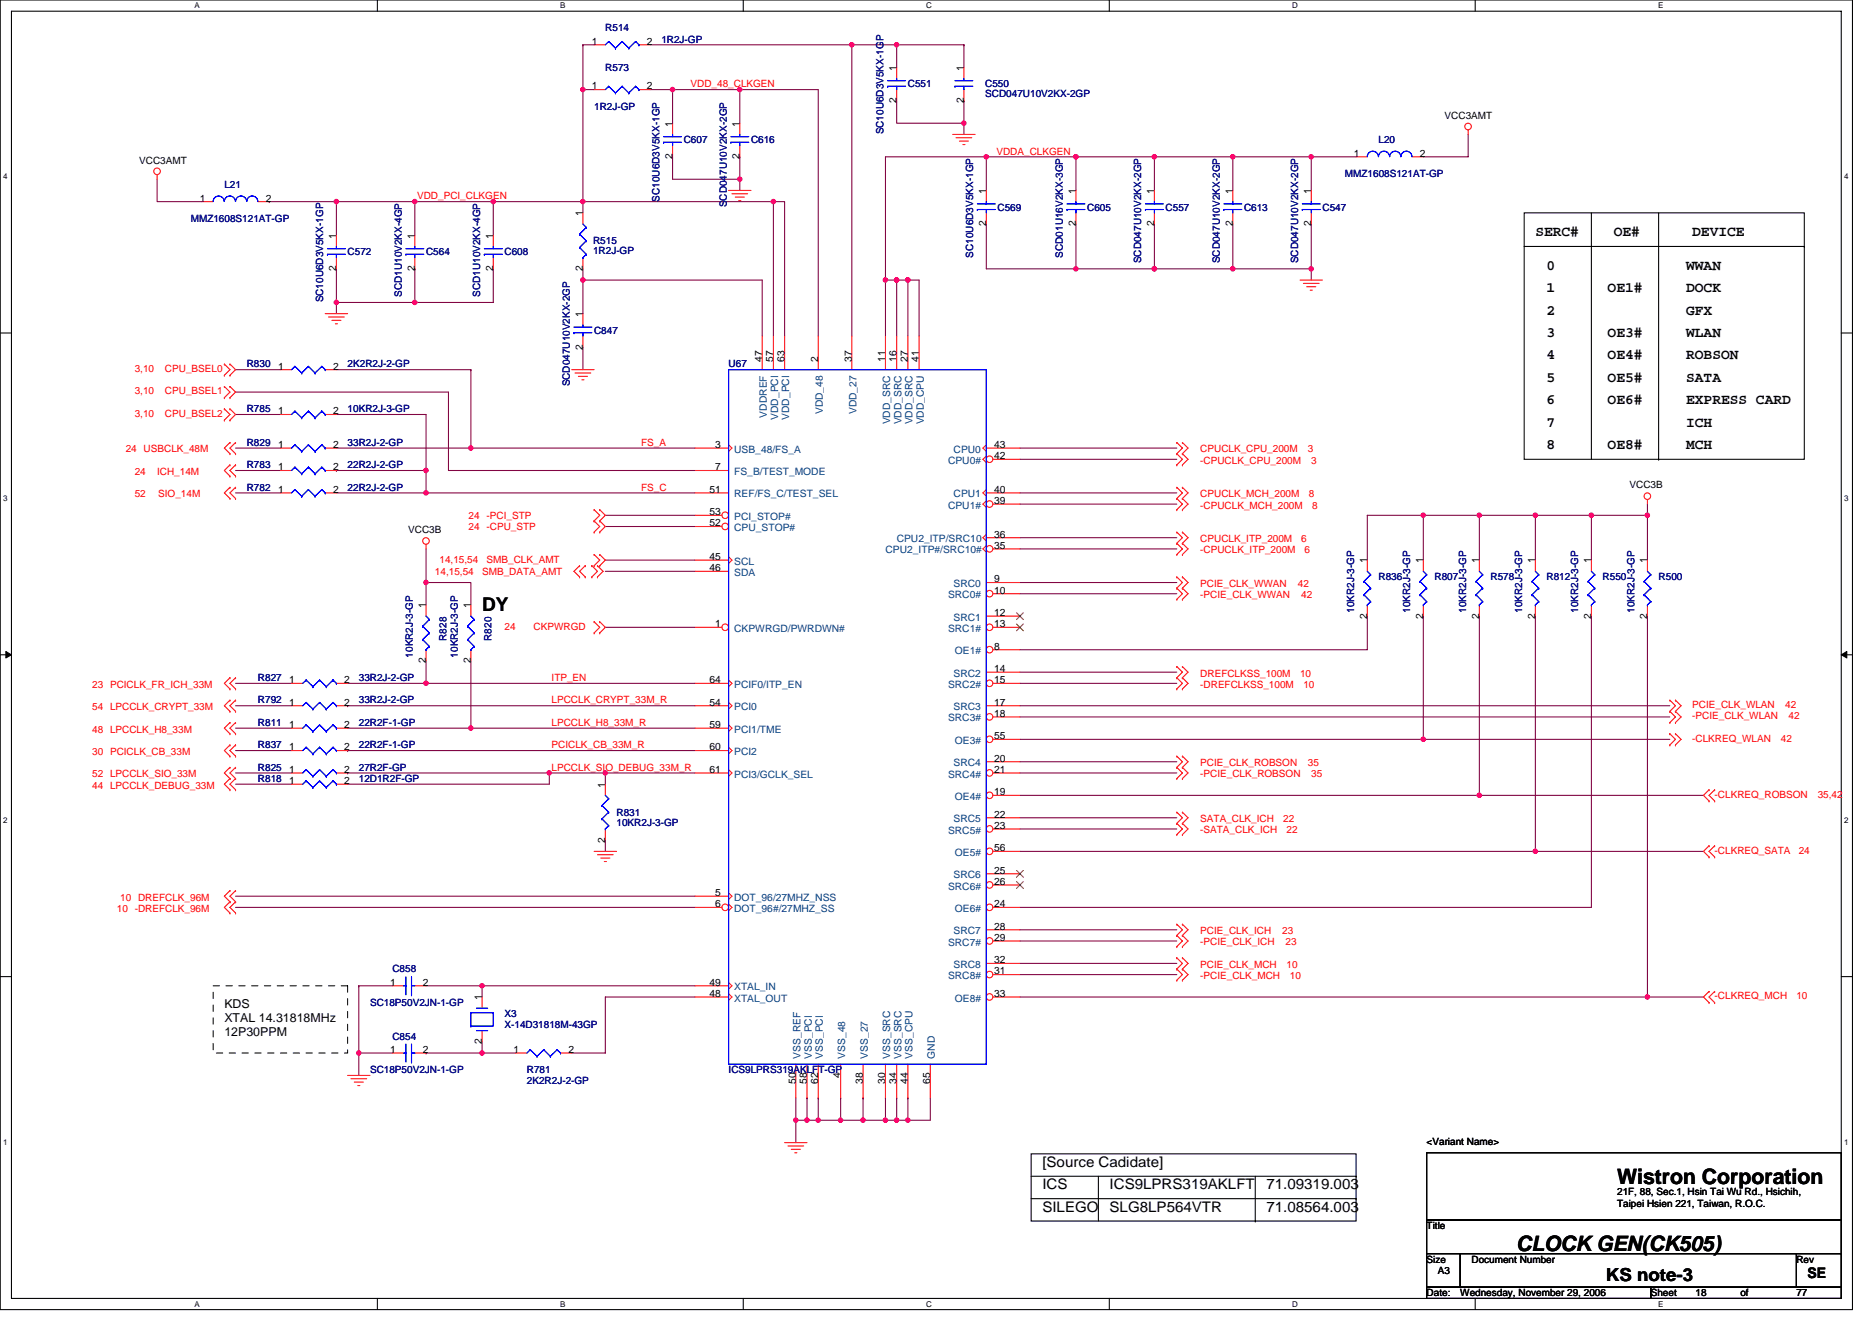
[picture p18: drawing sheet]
<svg xmlns="http://www.w3.org/2000/svg" width="297mm" height="210mm" viewBox="0 0 297 210" stroke-linecap="round" stroke-linejoin="round" font-family="sans-serif">
<defs><g id="words">
<g font-size="3.4">
<text x="256.6" y="187.9">Wistron Corporation</text>
<text x="240.6" y="198.5">CLOCK GEN(CK505)</text>
</g>
<text font-size="3" x="76.5" y="97">DY</text>
<text font-size="2.8" x="254.8" y="203.4">KS note-3</text>
<g font-size="2.3">
<text x="243.6" y="37.5">SERC#</text>
<text x="256.1" y="37.5">OE#</text>
<text x="268.5" y="37.5">DEVICE</text>
<text x="245.4" y="42.8">0</text>
<text x="245.4" y="46.4">1</text>
<text x="255.1" y="46.4">OE1#</text>
<text x="267.6" y="42.8">WWAN</text>
<text x="267.6" y="46.4">DOCK</text>
<text x="245.4" y="49.9">2</text>
<text x="245.4" y="53.5">3</text>
<text x="255.1" y="53.5">OE3#</text>
<text x="267.6" y="49.9">GFX</text>
<text x="267.6" y="53.5">WLAN</text>
<text x="245.4" y="57">4</text>
<text x="255.1" y="57">OE4#</text>
<text x="267.6" y="57">ROBSON</text>
<text x="245.4" y="60.6">5</text>
<text x="245.4" y="64.2">6</text>
<text x="255.1" y="60.6">OE5#</text>
<text x="255.1" y="64.2">OE6#</text>
<text x="267.6" y="60.6">SATA</text>
<text x="267.6" y="64.2">EXPRESS CARD</text>
<text x="245.4" y="67.7">7</text>
<text x="245.4" y="71.3">8</text>
<text x="255.1" y="71.3">OE8#</text>
<text x="267.6" y="67.7">ICH</text>
<text x="267.6" y="71.3">MCH</text>
<text x="165.4" y="185.2">[Source Cadidate]</text>
<text x="165.4" y="188.8">ICS</text>
<text x="176.1" y="188.8">ICS9LPRS319AKLFT</text>
<text x="201" y="188.8">71.09319.003</text>
<text x="165.4" y="192.3">SILEGO</text>
<text x="176.1" y="192.3">SLG8LP564VTR</text>
<text x="201" y="192.3">71.08564.003</text>
<text x="286.8" y="202.9">SE</text>
</g>
<g font-size="1.9">
<text x="35.6" y="160">KDS</text>
<text x="35.6" y="162.2">XTAL 14.31818MHz</text>
<text x="35.6" y="164.5">12P30PPM</text>
</g>
<g font-size="1.6" fill="#000080">
<text x="96.1" y="5">R514</text>
<text x="96.1" y="11.2">R573</text>
<text x="104.9" y="6.8">1R2J-GP</text>
<text x="94.3" y="17.4">1R2J-GP</text>
<text x="144.1" y="13.9">C551</text>
<text x="156.3" y="13.9">C550</text>
<text x="156.3" y="15.5">SCD047U10V2KX-2GP</text>
<text x="108.5" y="22.8">C607</text>
<text x="119.2" y="22.8">C616</text>
<text x="140.2" y="21.3" transform="rotate(-90 140.2 21.3)">SC10U6D3V5KX-1GP</text>
<text x="218.7" y="22.8">L20</text>
<text x="35.6" y="29.9">L21</text>
<text x="213.4" y="28.1">MMZ1608S121AT-GP</text>
<text x="30.3" y="35.2">MMZ1608S121AT-GP</text>
<text x="104.6" y="32" transform="rotate(-90 104.6 32)">SC10U6D3V5KX-1GP</text>
<text x="115.3" y="32.9" transform="rotate(-90 115.3 32.9)">SCD047U10V2KX-2GP</text>
<text x="158.3" y="33.4">C569</text>
<text x="172.5" y="33.4">C605</text>
<text x="185" y="33.4">C557</text>
<text x="197.4" y="33.4">C613</text>
<text x="209.8" y="33.4">C547</text>
<text x="55.2" y="40.5">C572</text>
<text x="67.6" y="40.5">C564</text>
<text x="80" y="40.5">C608</text>
<text x="94.1" y="38.8">R515</text>
<text x="94.1" y="40.4">1R2J-GP</text>
<text x="154.4" y="40.9" transform="rotate(-90 154.4 40.9)">SC10U6D3V5KX-1GP</text>
<text x="168.7" y="40.9" transform="rotate(-90 168.7 40.9)">SCD01U16V2KX-3GP</text>
<text x="181.1" y="41.8" transform="rotate(-90 181.1 41.8)">SCD047U10V2KX-2GP</text>
<text x="193.5" y="41.8" transform="rotate(-90 193.5 41.8)">SCD047U10V2KX-2GP</text>
<text x="206" y="41.8" transform="rotate(-90 206 41.8)">SCD047U10V2KX-2GP</text>
<text x="63.8" y="47.1" transform="rotate(-90 63.8 47.1)">SCD1U10V2KX-4GP</text>
<text x="76.2" y="47.1" transform="rotate(-90 76.2 47.1)">SCD1U10V2KX-4GP</text>
<text x="51.3" y="48" transform="rotate(-90 51.3 48)">SC10U6D3V5KX-1GP</text>
<text x="94.3" y="53">C847</text>
<text x="39.2" y="58.3">R830</text>
<text x="55.2" y="58.3">2K2R2J-2-GP</text>
<text x="115.6" y="58.3">U67</text>
<text x="39.2" y="65.4">R785</text>
<text x="55.2" y="65.4">10KR2J-3-GP</text>
<text x="90.4" y="61.3" transform="rotate(-90 90.4 61.3)">SCD047U10V2KX-2GP</text>
<text x="39.2" y="70.8">R829</text>
<text x="55.2" y="70.8">33R2J-2-GP</text>
<text x="39.2" y="74.3">R783</text>
<text x="39.2" y="77.9">R782</text>
<text x="55.2" y="74.3">22R2J-2-GP</text>
<text x="55.2" y="77.9">22R2J-2-GP</text>
<text x="218.7" y="92.1">R836</text>
<text x="227.6" y="92.1">R807</text>
<text x="236.5" y="92.1">R578</text>
<text x="245.4" y="92.1">R812</text>
<text x="254.3" y="92.1">R550</text>
<text x="263.2" y="92.1">R500</text>
<text x="70.9" y="101.7" transform="rotate(-90 70.9 101.7)">R828</text>
<text x="78" y="101.7" transform="rotate(-90 78 101.7)">R820</text>
<text x="214.9" y="97.3" transform="rotate(-90 214.9 97.3)">10KR2J-3-GP</text>
<text x="223.8" y="97.3" transform="rotate(-90 223.8 97.3)">10KR2J-3-GP</text>
<text x="232.7" y="97.3" transform="rotate(-90 232.7 97.3)">10KR2J-3-GP</text>
<text x="241.6" y="97.3" transform="rotate(-90 241.6 97.3)">10KR2J-3-GP</text>
<text x="250.4" y="97.3" transform="rotate(-90 250.4 97.3)">10KR2J-3-GP</text>
<text x="259.3" y="97.3" transform="rotate(-90 259.3 97.3)">10KR2J-3-GP</text>
<text x="65.5" y="104.4" transform="rotate(-90 65.5 104.4)">10KR2J-3-GP</text>
<text x="72.6" y="104.4" transform="rotate(-90 72.6 104.4)">10KR2J-3-GP</text>
<text x="40.9" y="111.7">R792</text>
<text x="40.9" y="108.1">R827</text>
<text x="56.9" y="111.7">33R2J-2-GP</text>
<text x="56.9" y="108.1">33R2J-2-GP</text>
<text x="40.9" y="115.2">R811</text>
<text x="40.9" y="118.8">R837</text>
<text x="56.9" y="115.2">22R2F-1-GP</text>
<text x="56.9" y="118.8">22R2F-1-GP</text>
<text x="40.9" y="122.3">R825</text>
<text x="40.9" y="124.1">R818</text>
<text x="56.9" y="122.3">27R2F-GP</text>
<text x="56.9" y="124.1">12D1R2F-GP</text>
<text x="97.8" y="129.4">R831</text>
<text x="97.8" y="131">10KR2J-3-GP</text>
<text x="62.3" y="154.3">C858</text>
<text x="58.7" y="159.7">SC18P50V2JN-1-GP</text>
<text x="80" y="161.4">X3</text>
<text x="62.3" y="165">C854</text>
<text x="80" y="163.2">X-14D31818M-43GP</text>
<text x="58.7" y="170.3">SC18P50V2JN-1-GP</text>
<text x="83.6" y="170.3">R781</text>
<text x="83.6" y="172.1">2K2R2J-2-GP</text>
<text x="115.6" y="170.3">ICS9LPRS319AKLFT-GP</text>
</g>
<g font-size="1.6">
<text x="93.9" y="7.1">1</text>
<text x="102.6" y="7.1">2</text>
<text x="142.3" y="11.2" transform="rotate(-90 142.3 11.2)">1</text>
<text x="152.9" y="11.2" transform="rotate(-90 152.9 11.2)">1</text>
<text x="93.9" y="14.2">1</text>
<text x="102.6" y="14.2">2</text>
<text x="142.3" y="16.4" transform="rotate(-90 142.3 16.4)">2</text>
<text x="152.9" y="16.4" transform="rotate(-90 152.9 16.4)">2</text>
<text x="106.7" y="20.1" transform="rotate(-90 106.7 20.1)">1</text>
<text x="117.4" y="20.1" transform="rotate(-90 117.4 20.1)">1</text>
<text x="229.2" y="18.8">VCC3AMT</text>
<text x="22.1" y="26">VCC3AMT</text>
<text x="106.7" y="25.3" transform="rotate(-90 106.7 25.3)">2</text>
<text x="117.4" y="25.3" transform="rotate(-90 117.4 25.3)">2</text>
<text x="214.8" y="24.9">1</text>
<text x="225.3" y="24.9">2</text>
<text x="31.7" y="32">1</text>
<text x="42.2" y="32">2</text>
<text x="92.5" y="34.3" transform="rotate(-90 92.5 34.3)">1</text>
<text x="156.5" y="35.9" transform="rotate(-90 156.5 35.9)">2</text>
<text x="156.5" y="30.8" transform="rotate(-90 156.5 30.8)">1</text>
<text x="170.7" y="35.9" transform="rotate(-90 170.7 35.9)">2</text>
<text x="170.7" y="30.8" transform="rotate(-90 170.7 30.8)">1</text>
<text x="183.2" y="35.9" transform="rotate(-90 183.2 35.9)">2</text>
<text x="183.2" y="30.8" transform="rotate(-90 183.2 30.8)">1</text>
<text x="195.6" y="35.9" transform="rotate(-90 195.6 35.9)">2</text>
<text x="195.6" y="30.8" transform="rotate(-90 195.6 30.8)">1</text>
<text x="208" y="35.9" transform="rotate(-90 208 35.9)">2</text>
<text x="208" y="30.8" transform="rotate(-90 208 30.8)">1</text>
<text x="53.4" y="37.9" transform="rotate(-90 53.4 37.9)">1</text>
<text x="65.8" y="37.9" transform="rotate(-90 65.8 37.9)">1</text>
<text x="78.2" y="37.9" transform="rotate(-90 78.2 37.9)">1</text>
<text x="53.4" y="43.1" transform="rotate(-90 53.4 43.1)">2</text>
<text x="65.8" y="43.1" transform="rotate(-90 65.8 43.1)">2</text>
<text x="78.2" y="43.1" transform="rotate(-90 78.2 43.1)">2</text>
<text x="92.5" y="43.1" transform="rotate(-90 92.5 43.1)">2</text>
<text x="92.5" y="50.3" transform="rotate(-90 92.5 50.3)">1</text>
<text x="44.1" y="58.7">1</text>
<text x="52.8" y="58.7">2</text>
<text x="92.5" y="55.5" transform="rotate(-90 92.5 55.5)">2</text>
<text x="120.9" y="57.4" transform="rotate(-90 120.9 57.4)">47</text>
<text x="122.7" y="57.4" transform="rotate(-90 122.7 57.4)">57</text>
<text x="124.5" y="57.4" transform="rotate(-90 124.5 57.4)">63</text>
<text x="129.8" y="57.4" transform="rotate(-90 129.8 57.4)">2</text>
<text x="135.1" y="57.4" transform="rotate(-90 135.1 57.4)">37</text>
<text x="140.5" y="57.4" transform="rotate(-90 140.5 57.4)">11</text>
<text x="142.3" y="57.4" transform="rotate(-90 142.3 57.4)">16</text>
<text x="144" y="57.4" transform="rotate(-90 144 57.4)">27</text>
<text x="145.8" y="57.4" transform="rotate(-90 145.8 57.4)">41</text>
<text x="44.1" y="65.8">1</text>
<text x="52.8" y="65.8">2</text>
<text x="44.1" y="71.1">1</text>
<text x="52.8" y="71.1">2</text>
<text x="113.5" y="71.1">3</text>
<text x="157.8" y="71.1">43</text>
<text x="44.1" y="74.7">1</text>
<text x="52.8" y="74.7">2</text>
<text x="113.5" y="74.7">7</text>
<text x="157.8" y="72.9">42</text>
<text x="258.6" y="77.5">VCC3B</text>
<text x="44.1" y="78.2">1</text>
<text x="52.8" y="78.2">2</text>
<text x="112.6" y="81.8">53</text>
<text x="112.6" y="83.5">52</text>
<text x="112.6" y="78.2">51</text>
<text x="157.8" y="78.2">40</text>
<text x="157.8" y="80">39</text>
<text x="64.8" y="84.6">VCC3B</text>
<text x="112.6" y="88.9">45</text>
<text x="157.8" y="85.3">36</text>
<text x="157.8" y="87.1">35</text>
<text x="216.9" y="89.4" transform="rotate(-90 216.9 89.4)">1</text>
<text x="225.8" y="89.4" transform="rotate(-90 225.8 89.4)">1</text>
<text x="234.7" y="89.4" transform="rotate(-90 234.7 89.4)">1</text>
<text x="243.6" y="89.4" transform="rotate(-90 243.6 89.4)">1</text>
<text x="252.5" y="89.4" transform="rotate(-90 252.5 89.4)">1</text>
<text x="261.4" y="89.4" transform="rotate(-90 261.4 89.4)">1</text>
<text x="112.6" y="90.7">46</text>
<text x="157.8" y="92.4">9</text>
<text x="157.8" y="94.2">10</text>
<text x="67.6" y="96.5" transform="rotate(-90 67.6 96.5)">1</text>
<text x="74.7" y="96.5" transform="rotate(-90 74.7 96.5)">1</text>
<text x="113.5" y="99.5">1</text>
<text x="157.8" y="97.8">12</text>
<text x="157.8" y="99.5">13</text>
<text x="216.9" y="98.2" transform="rotate(-90 216.9 98.2)">2</text>
<text x="225.8" y="98.2" transform="rotate(-90 225.8 98.2)">2</text>
<text x="234.7" y="98.2" transform="rotate(-90 234.7 98.2)">2</text>
<text x="243.6" y="98.2" transform="rotate(-90 243.6 98.2)">2</text>
<text x="252.5" y="98.2" transform="rotate(-90 252.5 98.2)">2</text>
<text x="261.4" y="98.2" transform="rotate(-90 261.4 98.2)">2</text>
<text x="67.6" y="105.3" transform="rotate(-90 67.6 105.3)">2</text>
<text x="74.7" y="105.3" transform="rotate(-90 74.7 105.3)">2</text>
<text x="157.8" y="103.1">8</text>
<text x="157.8" y="106.7">14</text>
<text x="45.9" y="112">1</text>
<text x="45.9" y="108.4">1</text>
<text x="54.6" y="112">2</text>
<text x="54.6" y="108.4">2</text>
<text x="112.6" y="112">54</text>
<text x="112.6" y="108.4">64</text>
<text x="157.8" y="112">17</text>
<text x="157.8" y="108.4">15</text>
<text x="157.8" y="113.8">18</text>
<text x="45.9" y="115.5">1</text>
<text x="45.9" y="119.1">1</text>
<text x="54.6" y="115.5">2</text>
<text x="54.6" y="119.1">2</text>
<text x="112.6" y="119.1">60</text>
<text x="112.6" y="115.5">59</text>
<text x="157.8" y="117.3">55</text>
<text x="45.9" y="122.7">1</text>
<text x="45.9" y="124.4">1</text>
<text x="54.6" y="122.7">2</text>
<text x="54.6" y="124.4">2</text>
<text x="96" y="125" transform="rotate(-90 96 125)">1</text>
<text x="112.6" y="122.7">61</text>
<text x="157.8" y="120.9">20</text>
<text x="157.8" y="122.7">21</text>
<text x="157.8" y="126.2">19</text>
<text x="157.8" y="129.8">22</text>
<text x="157.8" y="131.6">23</text>
<text x="96" y="133.7" transform="rotate(-90 96 133.7)">2</text>
<text x="157.8" y="135.1">56</text>
<text x="113.5" y="142.2">5</text>
<text x="113.5" y="144">6</text>
<text x="157.8" y="144">24</text>
<text x="157.8" y="138.7">25</text>
<text x="157.8" y="140.4">26</text>
<text x="157.8" y="147.6">28</text>
<text x="157.8" y="149.3">29</text>
<text x="157.8" y="152.9">32</text>
<text x="157.8" y="154.7">31</text>
<text x="61.9" y="156.4">1</text>
<text x="67.1" y="156.4">2</text>
<text x="76.5" y="158.8" transform="rotate(-90 76.5 158.8)">1</text>
<text x="112.6" y="158.2">48</text>
<text x="112.6" y="156.4">49</text>
<text x="157.8" y="158.2">33</text>
<text x="61.9" y="167.1">1</text>
<text x="67.1" y="167.1">2</text>
<text x="76.5" y="165.7" transform="rotate(-90 76.5 165.7)">2</text>
<text x="81.5" y="167.1">1</text>
<text x="90.2" y="167.1">2</text>
<text x="126.3" y="172" transform="rotate(-90 126.3 172)">50</text>
<text x="128" y="172" transform="rotate(-90 128 172)">58</text>
<text x="129.8" y="172" transform="rotate(-90 129.8 172)">62</text>
<text x="133.4" y="171.1" transform="rotate(-90 133.4 171.1)">4</text>
<text x="136.9" y="172" transform="rotate(-90 136.9 172)">38</text>
<text x="140.5" y="172" transform="rotate(-90 140.5 172)">30</text>
<text x="142.3" y="172" transform="rotate(-90 142.3 172)">34</text>
<text x="144" y="172" transform="rotate(-90 144 172)">44</text>
<text x="147.6" y="172" transform="rotate(-90 147.6 172)">65</text>
<text x="226.4" y="181.7">&lt;Variant Name&gt;</text>
<text x="256.6" y="189.7">21F, 88, Sec.1, Hsin Tai Wu Rd., Hsichih,</text>
<text x="256.6" y="191.5">Taipei Hsien 221, Taiwan, R.O.C.</text>
<text x="226.4" y="195.1">Title</text>
<text x="226.4" y="200.4">Size</text>
<text x="228.2" y="202.2">A3</text>
<text x="233.5" y="200.4">Document Number</text>
<text x="285" y="200.4">Rev</text>
<text x="226.4" y="205.7">Date:</text>
<text x="231.7" y="205.7">Wednesday, November 29, 2006</text>
<text x="261.9" y="205.7">Sheet</text>
<text x="269" y="205.7">18</text>
<text x="276.2" y="205.7">of</text>
<text x="285" y="205.7">77</text>
</g>
<g font-size="1.6" fill="#f00">
<text x="109.6" y="13.9">VDD_48_CLKGEN</text>
<text x="158.1" y="24.5">VDDA_CLKGEN</text>
<text x="66.2" y="31.6">VDD_PCI_CLKGEN</text>
<text x="21.4" y="59">3,10</text>
<text x="26.2" y="59">CPU_BSEL0</text>
<text x="21.4" y="62.6">3,10</text>
<text x="26.2" y="62.6">CPU_BSEL1</text>
<text x="20" y="71.8">24 USBCLK_48M</text>
<text x="21.4" y="66.1">3,10</text>
<text x="26.2" y="66.1">CPU_BSEL2</text>
<text x="101.7" y="70.8">FS_A</text>
<text x="190.5" y="71.8">CPUCLK_CPU_200M</text>
<text x="207.5" y="71.8">3</text>
<text x="21.4" y="75.4">24</text>
<text x="24.9" y="75.4">ICH_14M</text>
<text x="101.7" y="77.9">FS_C</text>
<text x="190.5" y="73.6">-CPUCLK_CPU_200M</text>
<text x="208.1" y="73.6">3</text>
<text x="21.4" y="78.9">52</text>
<text x="25.1" y="78.9">SIO_14M</text>
<text x="74.4" y="82.3">24 -PCI_STP</text>
<text x="190.5" y="78.9">CPUCLK_MCH_200M</text>
<text x="190.5" y="80.7">-CPUCLK_MCH_200M</text>
<text x="207.7" y="78.9">8</text>
<text x="208.2" y="80.7">8</text>
<text x="69.7" y="89.4">14,15,54</text>
<text x="74.4" y="84.1">24 -CPU_STP</text>
<text x="77.2" y="89.4">SMB_CLK_AMT</text>
<text x="190.5" y="86">CPUCLK_ITP_200M</text>
<text x="190.5" y="87.8">-CPUCLK_ITP_200M</text>
<text x="206.5" y="86">6</text>
<text x="207" y="87.8">6</text>
<text x="69" y="91.2">14,15,54</text>
<text x="76.5" y="91.2">SMB_DATA_AMT</text>
<text x="190.5" y="94.9">-PCIE_CLK_WWAN</text>
<text x="190.5" y="93.2">PCIE_CLK_WWAN</text>
<text x="205.9" y="93.2">42</text>
<text x="206.5" y="94.9">42</text>
<text x="80" y="99.9">24</text>
<text x="84.7" y="99.9">CKPWRGD</text>
<text x="190.5" y="107.4">DREFCLKSS_100M</text>
<text x="206.3" y="107.4">10</text>
<text x="14.6" y="112.7">54 LPCCLK_CRYPT_33M</text>
<text x="14.6" y="109.2">23 PCICLK_FR_ICH_33M</text>
<text x="87.5" y="108.1">ITP_EN</text>
<text x="87.5" y="111.7">LPCCLK_CRYPT_33M_R</text>
<text x="190.5" y="109.2">-DREFCLKSS_100M</text>
<text x="206.8" y="109.2">10</text>
<text x="268.5" y="112.4">PCIE_CLK_WLAN</text>
<text x="283.3" y="112.4">42</text>
<text x="14.6" y="119.8">30 PCICLK_CB_33M</text>
<text x="14.6" y="116.3">48 LPCCLK_H8_33M</text>
<text x="87.5" y="115.2">LPCCLK_H8_33M_R</text>
<text x="87.5" y="118.8">PCICLK_CB_33M_R</text>
<text x="268.5" y="114.2">-PCIE_CLK_WLAN</text>
<text x="268.5" y="117.7">-CLKREQ_WLAN</text>
<text x="282.6" y="117.7">42</text>
<text x="283.8" y="114.2">42</text>
<text x="14.6" y="125.2">44 LPCCLK_DEBUG_33M</text>
<text x="14.6" y="123.4">52 LPCCLK_SIO_33M</text>
<text x="87.5" y="122.3">LPCCLK_SIO_DEBUG_33M_R</text>
<text x="190.5" y="121.6">PCIE_CLK_ROBSON</text>
<text x="190.5" y="123.4">-PCIE_CLK_ROBSON</text>
<text x="207.5" y="121.6">35</text>
<text x="208.1" y="123.4">35</text>
<text x="190.5" y="130.5">SATA_CLK_ICH</text>
<text x="203.6" y="130.5">22</text>
<text x="272.1" y="126.6">-CLKREQ_ROBSON</text>
<text x="288.4" y="126.6">35,42</text>
<text x="190.5" y="132.3">-SATA_CLK_ICH</text>
<text x="204.1" y="132.3">22</text>
<text x="272.1" y="135.5">-CLKREQ_SATA</text>
<text x="285.4" y="135.5">24</text>
<text x="19.1" y="142.9">10 DREFCLK_96M</text>
<text x="18.5" y="144.7">10 -DREFCLK_96M</text>
<text x="190.5" y="148.3">PCIE_CLK_ICH</text>
<text x="203.4" y="148.3">23</text>
<text x="190.5" y="150.1">-PCIE_CLK_ICH</text>
<text x="190.5" y="153.6">PCIE_CLK_MCH</text>
<text x="190.5" y="155.4">-PCIE_CLK_MCH</text>
<text x="204" y="150.1">23</text>
<text x="204.1" y="153.6">10</text>
<text x="204.7" y="155.4">10</text>
<text x="272.1" y="158.6">-CLKREQ_MCH</text>
<text x="285" y="158.6">10</text>
</g>
<g font-size="1.6" fill="#004080">
<text x="130.6" y="65.7" transform="rotate(-90 130.6 65.7)">VDD_48</text>
<text x="135.9" y="65.7" transform="rotate(-90 135.9 65.7)">VDD_27</text>
<text x="116.5" y="71.8">USB_48/FS_A</text>
<text x="121.7" y="66.3" transform="rotate(-90 121.7 66.3)">VDDREF</text>
<text x="123.5" y="66.6" transform="rotate(-90 123.5 66.6)">VDD_PCI</text>
<text x="125.2" y="66.6" transform="rotate(-90 125.2 66.6)">VDD_PCI</text>
<text x="141.2" y="67.4" transform="rotate(-90 141.2 67.4)">VDD_SRC</text>
<text x="143" y="67.4" transform="rotate(-90 143 67.4)">VDD_SRC</text>
<text x="144.8" y="67.4" transform="rotate(-90 144.8 67.4)">VDD_SRC</text>
<text x="146.6" y="67.4" transform="rotate(-90 146.6 67.4)">VDD_CPU</text>
<text x="151.3" y="71.8">CPU0</text>
<text x="116.5" y="75.4">FS_B/TEST_MODE</text>
<text x="150.4" y="73.6">CPU0#</text>
<text x="116.5" y="82.5">PCI_STOP#</text>
<text x="116.5" y="79">REF/FS_C/TEST_SEL</text>
<text x="150.4" y="80.7">CPU1#</text>
<text x="151.3" y="79">CPU1</text>
<text x="116.5" y="84.3">CPU_STOP#</text>
<text x="116.5" y="89.6">SCL</text>
<text x="140.5" y="87.8">CPU2_ITP#/SRC10#</text>
<text x="142.3" y="86.1">CPU2_ITP/SRC10</text>
<text x="116.5" y="91.4">SDA</text>
<text x="150.4" y="95">SRC0#</text>
<text x="151.3" y="93.2">SRC0</text>
<text x="116.5" y="100.3">CKPWRGD/PWRDWN#</text>
<text x="150.4" y="100.3">SRC1#</text>
<text x="151.3" y="98.5">SRC1</text>
<text x="151.3" y="107.4">SRC2</text>
<text x="151.5" y="103.8">OE1#</text>
<text x="116.5" y="112.7">PCI0</text>
<text x="116.5" y="109.2">PCIF0/ITP_EN</text>
<text x="150.4" y="109.2">SRC2#</text>
<text x="151.3" y="112.7">SRC3</text>
<text x="116.5" y="119.8">PCI2</text>
<text x="116.5" y="116.3">PCI1/TME</text>
<text x="150.4" y="114.5">SRC3#</text>
<text x="151.5" y="118.1">OE3#</text>
<text x="116.5" y="123.4">PCI3/GCLK_SEL</text>
<text x="150.4" y="123.4">SRC4#</text>
<text x="151.3" y="121.6">SRC4</text>
<text x="151.3" y="130.5">SRC5</text>
<text x="151.5" y="127">OE4#</text>
<text x="150.4" y="132.3">SRC5#</text>
<text x="151.5" y="135.8">OE5#</text>
<text x="116.5" y="143">DOT_96/27MHZ_NSS</text>
<text x="150.4" y="141.2">SRC6#</text>
<text x="151.3" y="139.4">SRC6</text>
<text x="116.5" y="144.7">DOT_96#/27MHZ_SS</text>
<text x="151.3" y="148.3">SRC7</text>
<text x="151.5" y="144.7">OE6#</text>
<text x="150.4" y="155.4">SRC8#</text>
<text x="150.4" y="150.1">SRC7#</text>
<text x="151.3" y="153.6">SRC8</text>
<text x="116.5" y="159">XTAL_OUT</text>
<text x="116.5" y="157.2">XTAL_IN</text>
<text x="151.5" y="159">OE8#</text>
<text x="127" y="168" transform="rotate(-90 127 168)">VSS_REF</text>
<text x="128.8" y="168" transform="rotate(-90 128.8 168)">VSS_PCI</text>
<text x="130.6" y="168" transform="rotate(-90 130.6 168)">VSS_PCI</text>
<text x="134.1" y="168" transform="rotate(-90 134.1 168)">VSS_48</text>
<text x="137.7" y="168" transform="rotate(-90 137.7 168)">VSS_27</text>
<text x="141.2" y="168" transform="rotate(-90 141.2 168)">VSS_SRC</text>
<text x="143" y="168" transform="rotate(-90 143 168)">VSS_SRC</text>
<text x="144.8" y="168" transform="rotate(-90 144.8 168)">VSS_CPU</text>
<text x="148.4" y="168" transform="rotate(-90 148.4 168)">GND</text>
</g>
<g font-size="1.3">
<text x="30.8" y="1.3">A</text>
<text x="88.9" y="1.3">B</text>
<text x="147" y="1.3">C</text>
<text x="205" y="1.3">D</text>
<text x="263.1" y="1.3">E</text>
<text x=".5" y="28.4">4</text>
<text x="292.6" y="28.4">4</text>
<text x=".5" y="79.5">3</text>
<text x="292.6" y="79.5">3</text>
<text x=".5" y="130.6">2</text>
<text x="292.6" y="130.6">2</text>
<text x=".5" y="181.7">1</text>
<text x="292.6" y="181.7">1</text>
<text x="30.8" y="207.4">A</text>
<text x="88.9" y="207.4">B</text>
<text x="147" y="207.4">C</text>
<text x="205" y="207.4">D</text>
<text x="263.1" y="207.4">E</text>
</g>
</g></defs>
<path d="M0 0h293.9v207.9h-293.9zM1.8 1.8h290.4v204.3h-290.4z" fill="none" stroke="#000" stroke-width=".17"/>
<g fill="#fff">
<path d="M30.8 .2h.9v1.4h-.9z"/>
<path d="M30.8 206.3h.9v1.4h-.9z"/>
</g>
<path d="M59.9 0v1.8M59.9 206.1v1.8" fill="none" stroke="#000" stroke-width=".17"/>
<g fill="#fff">
<path d="M88.9 .2h.8v1.4h-.8z"/>
<path d="M88.9 206.3h.8v1.4h-.8z"/>
</g>
<path d="M117.9 0v1.8M117.9 206.1v1.8" fill="none" stroke="#000" stroke-width=".17"/>
<g fill="#fff">
<path d="M147 .2h.9v1.4h-.9z"/>
<path d="M147 206.3h.9v1.4h-.9z"/>
</g>
<path d="M176 0v1.8M176 206.1v1.8" fill="none" stroke="#000" stroke-width=".17"/>
<g fill="#fff">
<path d="M205 .2h.9v1.4h-.9z"/>
<path d="M205 206.3h.9v1.4h-.9z"/>
</g>
<path d="M234.1 0v1.8M234.1 206.1v1.8" fill="none" stroke="#000" stroke-width=".17"/>
<g fill="#fff">
<path d="M263.1 .2h.8v1.4h-.8z"/>
<path d="M263.1 206.3h.8v1.4h-.8z"/>
<path d="M.5 27.3h.7v1.4h-.7z"/>
<path d="M292.6 27.3h.7v1.4h-.7z"/>
<path d="M.5 78.4h.7v1.4h-.7z"/>
<path d="M292.6 78.4h.7v1.4h-.7z"/>
</g>
<path d="M0 52.9h1.8M292.2 52.9h1.7" fill="none" stroke="#000" stroke-width=".17"/>
<g fill="#fff">
<path d="M.5 129.5h.7v1.4h-.7z"/>
<path d="M292.6 129.5h.7v1.4h-.7z"/>
</g>
<path d="M0 103.9h1.8M292.2 103.9h1.7" fill="none" stroke="#000" stroke-width=".17"/>
<path d="M.9 103.4l.9 .5-.9 .5zM292.2 103.9l.8-.5v1z" fill="#000" stroke="#000" stroke-width=".16"/>
<g fill="#fff">
<path d="M.5 180.5h.7v1.4h-.7z"/>
<path d="M292.6 180.5h.7v1.4h-.7z"/>
</g>
<g fill="none" stroke="#000" stroke-width=".17">
<path d="M241.8 33.8h44.5v39.1h-44.5zM241.8 39.1h44.5M252.5 33.8v39.1M263.2 33.8v39.1M286.3 39.1h.1M263.2 72.9h.1M0 155h1.8M292.2 155h1.7M163.6 183.1h51.6v10.7h-51.6zM163.6 186.7h51.6M163.6 190.2h51.6M174.3 186.7v7.1"/>
<path d="M199.2 193.8h.1M199.2 186.7v7.1M215.2 186.7h.1M215.2 190.2h.1M226.4 199h5.3v5.3h-5.3zM226.4 183h65.8v10.6h-65.8zM226.4 193.6h65.8v5.4h-65.8zM231.7 199h53.3v5.3h-53.3zM285 199h7.2v5.3h-7.2zM226.4 204.3h35.5v1.8h-35.5zM261.9 204.3h30.3v1.8h-30.3z"/>
</g>
<g fill="none" stroke="#800040" stroke-width=".17">
<path d="M92.5 14.2h1.8M92.5 14.2v17.8M92.5 7.1h1.8M92.5 7.1h.1M92.5 7.1v7.1M103.2 14.2h3.5M103.2 7.1h32M106.7 14.2v5.4M106.7 14.2h.1M106.7 14.2h23.1v39.1M117.4 14.2v5.4M117.4 14.2h.1"/>
<path d="M135.2 7.1h.1M135.2 7.1v46.2M135.2 7.1h17.7M142.3 7.1v3.6M142.3 16v3.6h10.6v1.7M152.9 16h.1M152.9 7.1v3.6M152.9 7.1h.1M152.9 16v3.6M24.9 28.4v3.6h7.1M42.7 32h.1M42.7 32h35.6"/>
<path d="M53.4 32v5.3M53.4 32h.1M65.8 32v5.3M65.8 32h.1M78.3 32v5.3M78.3 32h14.2M92.5 32v1.8M92.5 32h30.2M106.7 24.9v3.5h10.7M117.4 28.4v1.8M117.4 24.9h.1M117.4 24.9v3.5"/>
<path d="M122.7 32h.1M122.7 32v21.3M122.7 32h1.8v21.3M156.5 24.9h.1M156.5 35.6v7.1h14.2M156.5 24.9h-16v19.5M156.5 24.9v5.3M156.5 24.9h14.2M170.7 24.9v5.3M170.7 24.9h.1M170.7 24.9h12.5v5.3M170.7 35.6v7.1"/>
<path d="M183.2 24.9h12.4v5.3M183.2 35.6v7.1M195.6 24.9h.1M195.6 35.6v7.1M195.6 24.9h12.5M208.1 24.9v5.3M208.1 24.9h7.1M208.1 35.6v8.8M233 21.3v3.6h-7.2M37.4 58.7h7.1M53.4 58.7h21.3M53.4 42.7v5.3"/>
<path d="M53.4 48v1.8M53.4 48h.1M53.4 48h12.4M65.8 42.7h.1M65.8 42.7v5.3M74.7 58.7h.1M74.7 58.7v12.4M78.3 42.7v5.3h-12.5M92.5 55.1v3.6M92.5 44.4v5.4M92.5 44.4h.1M92.5 42.7v1.7"/>
<path d="M92.5 44.4h28.4v8.9M140.5 44.4h.1M140.5 44.4h5.3v8.9M140.5 44.4v8.9M142.3 44.4v8.9M142.3 44.4h.1M144.1 44.4v8.9M144.1 44.4h.1M170.7 42.7h.1M170.7 42.7h37.4M183.2 42.7h.1M195.6 42.7h.1"/>
<path d="M37.4 62.2h33.8v12.5h39.1M37.4 65.8h7.1M37.4 78.2h7.1M37.4 74.7h7.1M37.4 71.1h7.1M53.4 74.7h.1M53.4 71.1h21.3M53.4 65.8h14.2v8.9M53.4 78.2h14.2M53.4 74.7h14.2M67.6 74.7v3.5M67.6 78.2h.1"/>
<path d="M67.6 78.2h42.7M74.7 71.1h.1M74.7 71.1h35.6M161.8 72.9h24.9M161.8 71.1h24.9M161.8 78.2h24.9M67.6 92.5h.1M67.6 87.1v5.4h7.1v3.5M67.6 92.5v3.5M96.1 90.7h14.2M96.1 88.9h14.2M96.1 81.8h14.2"/>
<path d="M96.1 83.6h14.2M96.1 99.6h14.2M161.8 85.3h24.9M161.8 87.1h24.9M161.8 80h24.9M161.8 92.5h24.9M161.8 94.2h24.9M217 97.8v5.3h-55.2M225.8 97.8h.1M225.8 81.8h-8.8v7.1M225.8 81.8v7.1M225.8 81.8h.1"/>
<path d="M225.8 97.8v19.5M225.8 81.8h35.6M234.7 97.8h.1M234.7 81.8v7.1M234.7 81.8h.1M234.7 97.8v28.4M243.6 97.8h.1M243.6 81.8v7.1M243.6 81.8h.1M243.6 97.8v37.3M252.5 97.8v46.2h-90.7M252.5 81.8v7.1"/>
<path d="M252.5 81.8h.1M261.4 97.8h.1M261.4 81.8v7.1M261.4 80v1.8M261.4 97.8v60.4M37.4 119.1h8.9M37.4 115.6h8.9M37.4 112h8.9M37.4 108.5h8.9M55.2 108.5h12.4M55.2 115.6h19.5M55.2 112h.1"/>
<path d="M55.2 119.1h.1M55.2 112h55.1M55.2 119.1h55.1M67.6 108.5h.1M67.6 104.9v3.6M67.6 108.5h42.7M74.7 115.6h.1M74.7 104.9v10.7M74.7 115.6h35.6M161.8 108.5h24.9M161.8 106.7h24.9M161.8 117.3h64"/>
<path d="M161.8 112h103.2M161.8 113.8h103.2M225.8 117.3h39.2M37.4 124.5h8.9M37.4 122.7h8.9M55.2 122.7h.1M55.2 122.7h32M87.2 122.7v1.8h-32M87.2 122.7h8.9v1.8M87.2 122.7h.1M96.1 122.7h.1M96.1 133.3v1.8"/>
<path d="M96.1 122.7h14.2M161.8 129.8h24.9M161.8 131.6h24.9M161.8 120.9h24.9M161.8 122.7h24.9M161.8 126.2h72.9M161.8 135.1h81.8M234.7 126.2h35.6M243.6 135.1h26.7M37.4 144h72.9M37.4 142.2h72.9M56.9 156.5h.1"/>
<path d="M56.9 156.5h5.4M56.9 156.5v10.6M67.6 156.5h8.9M76.5 156.5h.1M76.5 156.5v1.7M76.5 156.5h33.8M110.3 158.2h-14.2v8.9h-5.4M161.8 147.6h24.9M161.8 149.4h24.9M161.8 154.7h24.9M161.8 152.9h24.9M161.8 158.2h99.6"/>
<path d="M261.4 158.2h8.9M56.9 167.1h5.4M56.9 167.1v3.6M67.6 167.1h.1M67.6 167.1h8.9M76.5 165.4v1.7M76.5 167.1h5.3M126.3 177.8h.1M126.3 177.8h1.8M126.3 174.2v3.6M126.3 177.8v3.6M128.1 177.8h1.7"/>
<path d="M128.1 174.2h.1M128.1 174.2v3.6M129.8 174.2h.1M129.8 177.8h7.1M129.8 174.2v3.6M133.4 174.2h.1M133.4 174.2v3.6M136.9 174.2h.1M136.9 177.8h3.6M136.9 174.2v3.6M140.5 174.2h.1M140.5 177.8h1.8"/>
<path d="M140.5 174.2v3.6M142.3 174.2h.1M142.3 177.8h1.8M142.3 174.2v3.6M144.1 174.2h.1M144.1 174.2v3.6M147.6 174.2v3.6h-3.5"/>
</g>
<g fill="#f0f" stroke="#f0f" stroke-width=".17">
<circle cx="56.9" cy="167.1" r=".35"/>
<circle cx="76.5" cy="156.5" r=".35"/>
<circle cx="76.5" cy="167.1" r=".35"/>
<circle cx="67.6" cy="74.7" r=".35"/>
<circle cx="96" cy="122.7" r=".35"/>
<circle cx="74.7" cy="115.6" r=".35"/>
<circle cx="67.6" cy="108.4" r=".35"/>
<circle cx="67.6" cy="92.4" r=".35"/>
<circle cx="74.7" cy="71.1" r=".35"/>
<circle cx="53.4" cy="32" r=".35"/>
<circle cx="78.3" cy="32" r=".35"/>
<circle cx="65.8" cy="32" r=".35"/>
<circle cx="65.8" cy="48" r=".35"/>
<circle cx="117.4" cy="28.4" r=".35"/>
<circle cx="92.5" cy="44.4" r=".35"/>
<circle cx="156.5" cy="24.9" r=".35"/>
<circle cx="170.7" cy="24.9" r=".35"/>
<circle cx="183.2" cy="24.9" r=".35"/>
<circle cx="208.1" cy="24.9" r=".35"/>
<circle cx="195.6" cy="24.9" r=".35"/>
<circle cx="208.1" cy="42.7" r=".35"/>
<circle cx="195.6" cy="42.7" r=".35"/>
<circle cx="183.2" cy="42.7" r=".35"/>
<circle cx="170.7" cy="42.7" r=".35"/>
<circle cx="117.4" cy="14.2" r=".35"/>
<circle cx="225.8" cy="117.3" r=".35"/>
<circle cx="234.7" cy="126.2" r=".35"/>
<circle cx="243.6" cy="135.1" r=".35"/>
<circle cx="261.4" cy="158.2" r=".35"/>
<circle cx="261.4" cy="81.8" r=".35"/>
<circle cx="252.5" cy="81.8" r=".35"/>
<circle cx="243.6" cy="81.8" r=".35"/>
<circle cx="234.7" cy="81.8" r=".35"/>
<circle cx="225.8" cy="81.8" r=".35"/>
<circle cx="126.3" cy="177.8" r=".35"/>
<circle cx="144" cy="177.8" r=".35"/>
<circle cx="142.3" cy="177.8" r=".35"/>
<circle cx="140.5" cy="177.8" r=".35"/>
<circle cx="136.9" cy="177.8" r=".35"/>
<circle cx="133.4" cy="177.8" r=".35"/>
<circle cx="129.8" cy="177.8" r=".35"/>
<circle cx="128" cy="177.8" r=".35"/>
<circle cx="140.5" cy="44.4" r=".35"/>
<circle cx="142.3" cy="44.4" r=".35"/>
<circle cx="144" cy="44.4" r=".35"/>
<circle cx="53.4" cy="48" r=".35"/>
<circle cx="92.5" cy="32" r=".35"/>
<circle cx="122.7" cy="32" r=".35"/>
<circle cx="106.7" cy="14.2" r=".35"/>
<circle cx="135.2" cy="7.1" r=".35"/>
<circle cx="152.9" cy="19.5" r=".35"/>
<circle cx="142.3" cy="7.1" r=".35"/>
<circle cx="92.5" cy="14.2" r=".35"/>
<circle cx="67.6" cy="78.2" r=".35"/>
<circle cx="87.1" cy="122.7" r=".35"/>
</g>
<g fill="none" stroke="#f00" stroke-width=".17">
<path d="M94.3 7.1h1.8M94.3 14.2h1.8M101.4 7.1h1.8M101.4 14.2h1.8M106.7 19.6v1.7M117.4 19.6v1.7M142.3 10.7v1.7M142.3 14.2v1.8M152.9 10.7v1.7M152.9 14.2v1.8M24.9 27.7v.7M32 32h1.8"/>
<path d="M40.9 32h1.8M65.8 37.3v1.8M78.3 37.3v1.8M92.5 33.8v1.8M106.7 23.1v1.8M115.6 30.2h3.6M116.1 30.8h2.5M116.7 31.3h1.4M117.2 31.8h.4M117.4 23.1v1.8M151.2 21.3h3.5M151.7 21.9h2.5"/>
<path d="M152.2 22.4h1.5M152.8 22.9h.3M156.5 30.2v1.8M156.5 33.8v1.8M170.7 30.2v1.8M170.7 33.8v1.8M183.2 30.2v1.8M183.2 33.8v1.8M195.6 30.2v1.8M195.6 33.8v1.8M208.1 30.2v1.8M208.1 33.8v1.8"/>
<path d="M215.2 24.9h1.8M224.1 24.9h1.7M233 20.6v.7M35.6 59.6h.1M35.6 57.8h.1M35.6 57.8l.9 .9-.9 .9M36.5 57.8h.1M36.5 59.6h.1M36.5 57.8l.9 .9-.9 .9M44.5 58.7h1.8M51.6 49.8h3.6M51.6 58.7h1.8"/>
<path d="M52.1 50.3h2.5M52.7 50.8h1.4M53.2 51.4h.3M65.8 40.9v1.8M78.3 40.9v1.8M90.7 58.7h3.6M91.2 59.2h2.5M91.8 59.7h1.4M92.5 40.9v1.8M92.5 49.8v1.8M92.5 53.3v1.8M206.3 44.4h3.5"/>
<path d="M206.8 45h2.5M207.3 45.5h1.5M207.9 46.1h.3M35.6 63.1h.1M35.6 61.3h.1M35.6 66.7h.1M35.6 64.9h.1M35.6 61.3l.9 .9-.9 .9M35.6 64.9l.9 .9-.9 .9M36.5 61.3h.1M36.5 63.1h.1M36.5 64.9h.1"/>
<path d="M36.5 66.7h.1M36.5 73.8h.1M36.5 75.6h.1M36.5 77.3h.1M36.5 79.1h.1M36.5 70.2h.1M36.5 72h.1M36.5 61.3l.9 .9-.9 .9M36.5 64.9l.9 .9-.9 .9M36.5 73.8l-.9 .9 .9 .9M36.5 77.3l-.9 .9 .9 .9M36.5 70.2l-.9 .9 .9 .9"/>
<path d="M37.4 73.8h.1M37.4 75.6h.1M37.4 77.3h.1M37.4 79.1h.1M37.4 70.2h.1M37.4 72h.1M37.4 73.8l-.9 .9 .9 .9M37.4 77.3l-.9 .9 .9 .9M37.4 70.2l-.9 .9 .9 .9M44.5 74.7h1.8M44.5 78.2h1.8M44.5 71.1h1.8"/>
<path d="M44.5 65.8h1.8M51.6 74.7h1.8M51.6 78.2h1.8M51.6 71.1h1.8M51.6 65.8h1.8M92.3 60.3h.4M186.7 70.2h.1M186.7 72h.1M186.7 73.8h.1M186.7 77.3h.1M186.7 79.1h.1M186.7 70.2l.9 .9-.9 .9"/>
<path d="M186.7 72l.9 .9-.9 .9M186.7 77.3l.9 .9-.9 .9M186.7 79.1l.9 .9-.9 .9M187.6 70.2h.1M187.6 72h.1M187.6 73.8h.1M187.6 77.3h.1M187.6 79.1h.1M187.6 70.2l.9 .9-.9 .9M187.6 72l.9 .9-.9 .9M187.6 77.3l.9 .9-.9 .9M187.6 79.1l.9 .9-.9 .9"/>
<path d="M261.4 79.3v.7M67.6 86.4v.7M67.6 96v1.8M74.7 96v1.8M92 91.6h.1M92 89.8h.1M92 89.8l-.9 .9 .9 .9M92.9 89.8h.1M92.9 91.6h.1M92.9 89.8l-.9 .9 .9 .9M93.9 91.6h.1M93.9 89.8h.1"/>
<path d="M93.9 89.8l.9 .9-.9 .9M94.3 89.8h.1M94.3 88h.1M94.3 82.7h.1M94.3 80.9h.1M94.3 84.5h.1M94.3 98.7h.1M94.3 88l.9 .9-.9 .9M94.3 80.9l.9 .9-.9 .9M94.3 82.7l.9 .9-.9 .9M94.3 98.7l.9 .9-.9 .9M94.8 91.6h.1"/>
<path d="M94.8 89.8h.1M94.8 89.8l.9 .9-.9 .9M95.2 88h.1M95.2 89.8h.1M95.2 80.9h.1M95.2 82.7h.1M95.2 84.5h.1M95.2 98.7h.1M95.2 88l.9 .9-.9 .9M95.2 80.9l.9 .9-.9 .9M95.2 82.7l.9 .9-.9 .9M95.2 98.7l.9 .9-.9 .9"/>
<path d="M156.5 92.5h5.3M186.7 84.5h.1M186.7 86.2h.1M186.7 88h.1M186.7 80.9h.1M186.7 93.3h.1M186.7 95.1h.1M186.7 91.6h.1M186.7 84.5l.9 .8-.9 .9M186.7 86.2l.9 .9-.9 .9M186.7 93.3l.9 .9-.9 .9M186.7 91.6l.9 .9-.9 .8"/>
<path d="M187.6 84.5h.1M187.6 86.2h.1M187.6 88h.1M187.6 80.9h.1M187.6 93.3h.1M187.6 95.1h.1M187.6 91.6h.1M187.6 84.5l.9 .8-.9 .9M187.6 86.2l.9 .9-.9 .9M187.6 93.3l.9 .9-.9 .9M187.6 91.6l.9 .9-.9 .8M217 88.9v1.8"/>
<path d="M217 96v1.8M225.8 88.9v1.8M225.8 96v1.8M234.7 88.9v1.8M234.7 96v1.8M243.6 88.9v1.8M243.6 96v1.8M252.5 88.9v1.8M252.5 96v1.8M36.5 118.2h.1M36.5 114.7h.1M36.5 116.5h.1"/>
<path d="M36.5 111.1h.1M36.5 112.9h.1M36.5 107.6h.1M36.5 109.3h.1M36.5 118.2l-.9 .9 .9 .9M36.5 114.7l-.9 .9 .9 .9M36.5 111.1l-.9 .9 .9 .9M36.5 107.6l-.9 .9 .9 .8M37.4 118.2h.1M37.4 114.7h.1M37.4 116.5h.1M37.4 111.1h.1"/>
<path d="M37.4 112.9h.1M37.4 107.6h.1M37.4 109.3h.1M37.4 118.2l-.9 .9 .9 .9M37.4 114.7l-.9 .9 .9 .9M37.4 111.1l-.9 .9 .9 .9M37.4 107.6l-.9 .9 .9 .8M46.3 112h1.7M46.3 115.6h1.7M46.3 108.5h1.7M46.3 119.1h1.7M53.4 112h1.8"/>
<path d="M53.4 115.6h1.8M53.4 108.5h1.8M53.4 119.1h1.8M67.6 103.1v1.8M74.7 103.1v1.8M94.3 100.5h.1M95.2 100.5h.1M186.7 105.8h.1M186.7 107.6h.1M186.7 109.3h.1M186.7 105.8l.9 .9-.9 .9M186.7 107.6l.9 .9-.9 .8"/>
<path d="M187.6 105.8h.1M187.6 107.6h.1M187.6 109.3h.1M187.6 105.8l.9 .9-.9 .9M187.6 107.6l.9 .9-.9 .8M265 112.9h.1M265 111.1h.1M265 114.7h.1M265 118.2h.1M265 116.5h.1M265 111.1l.9 .9-.9 .9M265 112.9l.9 .9-.9 .9"/>
<path d="M265 116.5l.9 .8-.9 .9M265.9 112.9h.1M265.9 111.1h.1M265.9 114.7h.1M265.9 118.2h.1M265.9 116.5h.1M265.9 111.1l.8 .9-.8 .9M265.9 112.9l.8 .9-.8 .9M265.9 116.5l.8 .8-.8 .9M36.5 120h.1M36.5 123.6h.1M36.5 125.3h.1"/>
<path d="M36.5 121.8h.1M36.5 123.6l-.9 .9 .9 .8M36.5 121.8l-.9 .9 .9 .9M37.4 120h.1M37.4 123.6h.1M37.4 125.3h.1M37.4 121.8h.1M37.4 123.6l-.9 .9 .9 .8M37.4 121.8l-.9 .9 .9 .9M46.3 122.7h1.7M46.3 124.5h1.7M53.4 122.7h1.8"/>
<path d="M53.4 124.5h1.8M94.3 135.1h3.5M94.8 135.7h2.5M95.3 136.2h1.5M95.9 136.7h.3M96.1 124.5v1.7M96.1 131.6v1.7M186.7 120h.1M186.7 121.8h.1M186.7 123.6h.1M186.7 128.9h.1M186.7 130.7h.1"/>
<path d="M186.7 132.5h.1M186.7 120l.9 .9-.9 .9M186.7 121.8l.9 .9-.9 .9M186.7 128.9l.9 .9-.9 .9M186.7 130.7l.9 .9-.9 .9M187.6 120h.1M187.6 121.8h.1M187.6 123.6h.1M187.6 128.9h.1M187.6 130.7h.1M187.6 132.5h.1M187.6 120l.9 .9-.9 .9"/>
<path d="M187.6 121.8l.9 .9-.9 .9M187.6 128.9l.9 .9-.9 .9M187.6 130.7l.9 .9-.9 .9M271.2 136h.1M271.2 134.2h.1M271.2 127.1h.1M271.2 125.3h.1M271.2 134.2l-.9 .9 .9 .9M271.2 125.3l-.9 .9 .9 .9M272.1 134.2h.1M272.1 136h.1M272.1 125.3h.1"/>
<path d="M272.1 127.1h.1M272.1 134.2l-.9 .9 .9 .9M272.1 125.3l-.9 .9 .9 .9M36.5 141.4h.1M36.5 143.1h.1M36.5 144.9h.1M36.5 141.4l-.9 .8 .9 .9M36.5 143.1l-.9 .9 .9 .9M37.4 141.4h.1M37.4 143.1h.1M37.4 144.9h.1M37.4 141.4l-.9 .8 .9 .9"/>
<path d="M37.4 143.1l-.9 .9 .9 .9M62.3 156.5h1.7M65.8 156.5h1.8M76.5 158.2v1.8M186.7 146.7h.1M186.7 148.5h.1M186.7 150.2h.1M186.7 152h.1M186.7 153.8h.1M186.7 155.6h.1M186.7 146.7l.9 .9-.9 .9M186.7 148.5l.9 .9-.9 .8"/>
<path d="M186.7 152l.9 .9-.9 .9M186.7 153.8l.9 .9-.9 .9M187.6 146.7h.1M187.6 148.5h.1M187.6 150.2h.1M187.6 152h.1M187.6 153.8h.1M187.6 155.6h.1M187.6 146.7l.9 .9-.9 .9M187.6 148.5l.9 .9-.9 .8M187.6 152l.9 .9-.9 .9M187.6 153.8l.9 .9-.9 .9"/>
<path d="M271.2 159.1h.1M271.2 157.4h.1M271.2 157.4l-.9 .8 .9 .9M272.1 157.4h.1M272.1 159.1h.1M272.1 157.4l-.9 .8 .9 .9M55.2 170.7h3.5M55.7 171.2h2.5M56.2 171.7h1.5M56.8 172.3h.3M62.3 167.1h1.7M65.8 167.1h1.8"/>
<path d="M76.5 163.6v1.8M81.8 167.1h1.8M88.9 167.1h1.8M147.6 168.9v5.3M124.5 181.4h3.6M125 181.9h2.5M125.6 182.4h1.4M126.1 183h.3"/>
<circle cx="24.9" cy="27.2" r=".52"/>
<circle cx="232.9" cy="20.1" r=".52"/>
<circle cx="261.4" cy="78.8" r=".52"/>
<circle cx="67.6" cy="85.9" r=".52"/>
</g>
<path d="M33.8 156.5h21.4v10.6h-21.4z" fill="none" stroke="#000" stroke-width=".16" stroke-dasharray="1 1 1 1 1 1 1 1"/>
<g fill="none" stroke="#00f" stroke-width=".17">
<path d="M96.6 6.6h.1M96.6 13.7h.1M96.6 6.6l-.5 .5M96.6 6.6l1.1 1M96.6 13.7l-.5 .5M96.6 13.7l1.1 1.1M97.7 7.6h.1M97.7 14.8h.1M98.7 6.6h.1M98.7 13.7h.1M98.7 6.6l-1 1M98.7 6.6l1.1 1"/>
<path d="M98.7 13.7l-1 1.1M98.7 13.7l1.1 1.1M99.8 7.6h.1M99.8 14.8h.1M100.9 6.6h.1M100.9 13.7h.1M100.9 6.6l-1.1 1M100.9 6.6l.5 .5M100.9 13.7l-1.1 1.1M100.9 13.7l.5 .5M101.4 7.1h.1M101.4 14.2h.1"/>
<path d="M140.9 12.8h2.8M140.9 13.7h.1M140.9 13.7h2.8M142.3 12.4v.4M142.3 13.7v.5M151.5 12.8h2.9M151.5 13.7h.1M151.5 13.7h2.9M152.9 12.4v.4M152.9 13.7v.5M33.8 32a.88 .88 0 0 1 .9-.9 .88 .88 0 0 1 .9 .9 .89 .89 0 0 1 .9-.9 .89 .89 0 0 1 .9 .9 .89 .89 0 0 1 .8-.9 .89 .89 0 0 1 .9 .9 .89 .89 0 0 1 .9-.9 .89 .89 0 0 1 .9 .9M64.4 39.5h2.8"/>
<path d="M65.8 39.1v.4M76.9 39.5h2.8M78.3 39.1v.4M92 37.2h.1M92 39.3h.1M92 37.2l1 1M92 39.3l1 1.1M92.5 35.6l.5 .5M93 36.1h.1M93 38.2h.1M93 36.1l-1 1.1M93 38.2l-1 1.1"/>
<path d="M105.3 21.7h2.8M105.3 22.6h.1M105.3 22.6h2.8M106.7 21.3v.4M106.7 22.6v.5M116 21.7h2.8M116 22.6h.1M116 22.6h2.8M117.4 21.3v.4M117.4 22.6v.5M155.1 32.4h2.8M155.1 33.3h.1"/>
<path d="M155.1 33.3h2.8M156.5 32v.4M156.5 33.3v.5M169.3 32.4h2.8M169.3 33.3h.1M169.3 33.3h2.8M170.7 32v.4M170.7 33.3v.5M181.8 32.4h2.8M181.8 33.3h.1M181.8 33.3h2.8M183.2 32v.4"/>
<path d="M183.2 33.3v.5M194.2 32.4h2.8M194.2 33.3h.1M194.2 33.3h2.8M195.6 32v.4M195.6 33.3v.5M206.6 32.4h2.9M206.6 33.3h.1M206.6 33.3h2.9M208.1 32v.4M208.1 33.3v.5M217 24.9a.88 .88 0 0 1 .8-.9 .88 .88 0 0 1 .9 .9"/>
<path d="M218.7 24.9a.88 .88 0 0 1 .9-.9 .88 .88 0 0 1 .9 .9M220.5 24.9a.88 .88 0 0 1 .9-.9 .88 .88 0 0 1 .9 .9M222.3 24.9a.88 .88 0 0 1 .9-.9 .88 .88 0 0 1 .8 .9M46.8 58.1h.1M46.8 58.1l-.5 .6M46.8 58.1l1.1 1.1M47.9 59.2h.1M48.9 58.1h.1M48.9 58.1l-1 1.1M48.9 58.1l1.1 1.1M50 59.2h.1M51.1 58.1h.1"/>
<path d="M51.1 58.1l-1.1 1.1M51.1 58.1l.5 .6M51.6 58.7h.1M64.4 40.4h.1M64.4 40.4h2.8M65.8 40.4v.5M76.9 40.4h.1M76.9 40.4h2.8M78.3 40.4v.5M91.1 51.9h2.8M91.1 52.8h.1M91.1 52.8h2.8"/>
<path d="M92.5 40.9h.1M92.5 51.6v.3M92.5 52.8v.5M93 40.4h.1M93 40.4l-.5 .5M46.8 74.1h.1M46.8 77.7h.1M46.8 70.6h.1M46.8 65.3h.1M46.8 74.1l-.5 .6M46.8 74.1l1.1 1.1M46.8 77.7l-.5 .5"/>
<path d="M46.8 77.7l1.1 1.1M46.8 70.6l-.5 .5M46.8 70.6l1.1 1M46.8 65.3l-.5 .5M46.8 65.3l1.1 1M47.9 75.2h.1M47.9 78.8h.1M47.9 71.6h.1M47.9 66.3h.1M48.9 74.1h.1M48.9 77.7h.1M48.9 70.6h.1"/>
<path d="M48.9 65.3h.1M48.9 74.1l-1 1.1M48.9 74.1l1.1 1.1M48.9 77.7l-1 1.1M48.9 77.7l1.1 1.1M48.9 70.6l-1 1M48.9 70.6l1.1 1M48.9 65.3l-1 1M48.9 65.3l1.1 1M50 75.2h.1M50 78.8h.1M50 71.6h.1"/>
<path d="M50 66.3h.1M51.1 74.1h.1M51.1 77.7h.1M51.1 70.6h.1M51.1 65.3h.1M51.1 74.1l-1.1 1.1M51.1 74.1l.5 .6M51.1 77.7l-1.1 1.1M51.1 77.7l.5 .5M51.1 70.6l-1.1 1M51.1 70.6l.5 .5M51.1 65.3l-1.1 1"/>
<path d="M51.1 65.3l.5 .5M51.6 74.7h.1M51.6 78.2h.1M51.6 71.1h.1M51.6 65.8h.1M67.1 99.4h.1M67.1 99.4l1 1.1M67.6 97.8l.5 .5M68.1 98.3h.1M68.1 98.3l-1 1.1M74.2 99.4h.1M74.2 99.4l1 1.1"/>
<path d="M74.7 97.8l.5 .5M75.2 98.3h.1M75.2 98.3l-1 1.1M216.4 92.3h.1M216.4 94.4h.1M216.4 92.3l1.1 1M216.4 94.4l1.1 1.1M217 96h.1M217 90.7l.5 .5M217.5 91.2h.1M217.5 93.3h.1M217.5 95.5h.1"/>
<path d="M217.5 91.2l-1.1 1.1M217.5 93.3l-1.1 1.1M217.5 95.5l-.5 .5M225.3 92.3h.1M225.3 94.4h.1M225.3 92.3l1.1 1M225.3 94.4l1.1 1.1M225.8 96h.1M225.8 90.7l.6 .5M226.4 91.2h.1M226.4 93.3h.1M226.4 95.5h.1"/>
<path d="M226.4 91.2l-1.1 1.1M226.4 93.3l-1.1 1.1M226.4 95.5l-.6 .5M234.2 92.3h.1M234.2 94.4h.1M234.2 92.3l1.1 1M234.2 94.4l1.1 1.1M234.7 96h.1M234.7 90.7l.6 .5M235.3 91.2h.1M235.3 93.3h.1M235.3 95.5h.1"/>
<path d="M235.3 91.2l-1.1 1.1M235.3 93.3l-1.1 1.1M235.3 95.5l-.6 .5M243.1 92.3h.1M243.1 94.4h.1M243.1 92.3l1.1 1M243.1 94.4l1.1 1.1M243.6 96h.1M243.6 90.7l.6 .5M244.2 91.2h.1M244.2 93.3h.1M244.2 95.5h.1"/>
<path d="M244.2 91.2l-1.1 1.1M244.2 93.3l-1.1 1.1M244.2 95.5l-.6 .5M252 92.3h.1M252 94.4h.1M252 92.3l1 1M252 94.4l1 1.1M252.5 96h.1M252.5 90.7l.5 .5M253 91.2h.1M253 93.3h.1M253 95.5h.1"/>
<path d="M253 91.2l-1 1.1M253 93.3l-1 1.1M253 95.5l-.5 .5M48.6 111.5h.1M48.6 115h.1M48.6 107.9h.1M48.6 118.6h.1M48.6 111.5l-.6 .5M48.6 111.5l1.1 1M48.6 115l-.6 .6M48.6 115l1.1 1.1M48.6 107.9l-.6 .6"/>
<path d="M48.6 107.9l1.1 1.1M48.6 118.6l-.6 .5M48.6 118.6l1.1 1.1M49.7 112.5h.1M49.7 116.1h.1M49.7 109h.1M49.7 119.7h.1M50.7 111.5h.1M50.7 115h.1M50.7 107.9h.1M50.7 118.6h.1M50.7 111.5l-1 1"/>
<path d="M50.7 111.5l1.1 1M50.7 115l-1 1.1M50.7 115l1.1 1.1M50.7 107.9l-1 1.1M50.7 107.9l1.1 1.1M50.7 118.6l-1 1.1M50.7 118.6l1.1 1.1M51.8 112.5h.1M51.8 116.1h.1M51.8 109h.1M51.8 119.7h.1M52.8 111.5h.1"/>
<path d="M52.8 115h.1M52.8 107.9h.1M52.8 118.6h.1M52.8 111.5l-1 1M52.8 111.5l.6 .5M52.8 115l-1 1.1M52.8 115l.6 .6M52.8 107.9l-1 1.1M52.8 107.9l.6 .6M52.8 118.6l-1 1.1M52.8 118.6l.6 .5M53.4 112h.1"/>
<path d="M53.4 115.6h.1M53.4 108.5h.1M53.4 119.1h.1M67.1 101.5h.1M67.1 101.5l1 1.1M67.6 103.1h.1M68.1 100.5h.1M68.1 102.6h.1M68.1 102.6l-.5 .5M68.1 100.5l-1 1M74.2 101.5h.1M74.2 101.5l1 1.1"/>
<path d="M74.7 103.1h.1M75.2 100.5h.1M75.2 102.6h.1M75.2 100.5l-1 1M75.2 102.6l-.5 .5M48.6 122.2h.1M48.6 123.9h.1M48.6 122.2l-.6 .5M48.6 122.2l1.1 1M48.6 123.9l-.6 .6M48.6 123.9l1.1 1.1M49.7 123.2h.1"/>
<path d="M49.7 125h.1M50.7 122.2h.1M50.7 123.9h.1M50.7 122.2l-1 1M50.7 122.2l1.1 1M50.7 123.9l-1 1.1M50.7 123.9l1.1 1.1M51.8 123.2h.1M51.8 125h.1M52.8 122.2h.1M52.8 123.9h.1M52.8 122.2l-1 1"/>
<path d="M52.8 122.2l.6 .5M52.8 123.9l-1 1.1M52.8 123.9l.6 .6M53.4 122.7h.1M53.4 124.5h.1M95.5 127.8h.1M95.5 130h.1M95.5 127.8l1.1 1.1M95.5 130l1.1 1M96.1 131.6h.1M96.1 126.2l.5 .6M96.6 126.8h.1"/>
<path d="M96.6 128.9h.1M96.6 131h.1M96.6 126.8l-1.1 1M96.6 128.9l-1.1 1.1M96.6 131l-.5 .6M64 156.5h.4M64.4 155v2.9M65.3 156.5h.5M65.3 157.9h.1M65.3 155v2.9M64 167.1h.4M64.4 165.7v2.9"/>
<path d="M65.3 167.1h.5M65.3 168.6h.1M65.3 165.7v2.9M74.7 160.7h3.6v2.2h-3.6zM74.7 162.9h.1M75.6 160h1.8M75.6 163.6h1.8M84.1 166.6h.1M84.1 166.6l-.5 .5M84.1 166.6l1.1 1.1M85.2 167.7h.1M86.3 166.6h.1"/>
<path d="M86.3 166.6l-1.1 1.1M86.3 166.6l1 1.1M87.3 167.7h.1M88.4 166.6h.1M88.4 166.6l-1.1 1.1M88.4 166.6l.5 .5M88.9 167.1h.1"/>
</g>
<circle cx="157" cy="94.2" r=".52" fill="#fff" stroke="#f00" stroke-width=".17"/>
<path d="M157.6 94.2h4.2" fill="none" stroke="#f00" stroke-width=".17"/>
<circle cx="157" cy="126.2" r=".52" fill="#fff" stroke="#f00" stroke-width=".17"/>
<path d="M156.5 97.8h5.3M157.6 126.2h4.2" fill="none" stroke="#f00" stroke-width=".17"/>
<path d="M161.3 97.3l1.1 1M162.4 97.3l-1.1 1" fill="none" stroke="#804000" stroke-width=".16"/>
<circle cx="157" cy="99.6" r=".52" fill="#fff" stroke="#f00" stroke-width=".17"/>
<path d="M157.6 99.6h4.2" fill="none" stroke="#f00" stroke-width=".17"/>
<path d="M161.3 99l1.1 1.1M162.4 99l-1.1 1.1" fill="none" stroke="#804000" stroke-width=".16"/>
<circle cx="157" cy="135.1" r=".52" fill="#fff" stroke="#f00" stroke-width=".17"/>
<path d="M156.5 106.7h5.3M157.6 135.1h4.2" fill="none" stroke="#f00" stroke-width=".17"/>
<circle cx="157" cy="108.4" r=".52" fill="#fff" stroke="#f00" stroke-width=".17"/>
<path d="M140.5 53.3v5.4M157.6 108.5h4.2M133.4 168.9v5.3" fill="none" stroke="#f00" stroke-width=".17"/>
<circle cx="157" cy="117.3" r=".52" fill="#fff" stroke="#f00" stroke-width=".17"/>
<path d="M156.5 112h5.3M157.6 117.3h4.2" fill="none" stroke="#f00" stroke-width=".17"/>
<circle cx="157" cy="113.8" r=".52" fill="#fff" stroke="#f00" stroke-width=".17"/>
<path d="M157.6 113.8h4.2" fill="none" stroke="#f00" stroke-width=".17"/>
<circle cx="157" cy="144" r=".52" fill="#fff" stroke="#f00" stroke-width=".17"/>
<path d="M157.6 144h4.2" fill="none" stroke="#f00" stroke-width=".17"/>
<circle cx="115.1" cy="81.8" r=".52" fill="#fff" stroke="#f00" stroke-width=".17"/>
<path d="M142.3 53.3v5.4M110.3 81.8h4.3M156.5 129.8h5.3" fill="none" stroke="#f00" stroke-width=".17"/>
<circle cx="157" cy="131.6" r=".52" fill="#fff" stroke="#f00" stroke-width=".17"/>
<path d="M157.6 131.6h4.2" fill="none" stroke="#f00" stroke-width=".17"/>
<circle cx="157" cy="140.5" r=".52" fill="#fff" stroke="#f00" stroke-width=".17"/>
<path d="M156.5 138.7h5.3M156.5 152.9h5.3M157.6 140.5h4.2" fill="none" stroke="#f00" stroke-width=".17"/>
<path d="M161.3 139.9l1.1 1.1M161.3 138.2l1.1 1M162.4 139.9l-1.1 1.1M162.4 138.2l-1.1 1" fill="none" stroke="#804000" stroke-width=".16"/>
<circle cx="157" cy="154.7" r=".52" fill="#fff" stroke="#f00" stroke-width=".17"/>
<path d="M157.6 154.7h4.2" fill="none" stroke="#f00" stroke-width=".17"/>
<circle cx="157" cy="158.2" r=".52" fill="#fff" stroke="#f00" stroke-width=".17"/>
<path d="M156.5 147.6h5.3M157.6 158.2h4.2" fill="none" stroke="#f00" stroke-width=".17"/>
<circle cx="157" cy="149.3" r=".52" fill="#fff" stroke="#f00" stroke-width=".17"/>
<path d="M144.1 53.3v5.4M156.5 86.6l-.5 .5 .5 .6M157.6 149.4h4.2M136.9 168.9v5.3" fill="none" stroke="#f00" stroke-width=".17"/>
<circle cx="157" cy="87.1" r=".52" fill="#fff" stroke="#f00" stroke-width=".17"/>
<path d="M156.5 79.5l-.5 .5 .5 .5M156.5 84.8l-.5 .5 .5 .6M156.5 85.3h5.3M157.6 87.1h4.2M128.1 168.9v5.3" fill="none" stroke="#f00" stroke-width=".17"/>
<circle cx="157" cy="80" r=".52" fill="#fff" stroke="#f00" stroke-width=".17"/>
<path d="M145.8 53.3v5.4M156.5 77.7l-.5 .5 .5 .6M156.5 78.2h5.3M156.5 72.4l-.5 .5 .5 .5M157.6 80h4.2" fill="none" stroke="#f00" stroke-width=".17"/>
<circle cx="157" cy="72.9" r=".52" fill="#fff" stroke="#f00" stroke-width=".17"/>
<path d="M156.5 70.6l-.5 .5 .5 .5M156.5 71.1h5.3M157.6 72.9h4.2" fill="none" stroke="#f00" stroke-width=".17"/>
<circle cx="115.1" cy="83.6" r=".52" fill="#fff" stroke="#f00" stroke-width=".17"/>
<g fill="none" stroke="#f00" stroke-width=".17">
<path d="M120.9 53.3v5.4M122.7 53.3v5.4M124.5 53.3v5.4M110.3 83.6h4.3M110.3 88.9h5.3M110.3 90.7h5.3M115.6 88.4l.5 .5-.5 .5M110.3 119.1h5.3M110.3 115.6h5.3M110.3 112h5.3M110.3 108.5h5.3M115.6 118.6l.5 .5-.5 .6"/>
<path d="M115.6 115l.5 .6-.5 .5M115.6 111.5l.5 .5-.5 .5M115.6 107.9l.5 .6-.5 .5M110.3 122.7h5.3M115.6 122.2l.5 .5-.5 .5M110.3 158.2h5.3M110.3 156.5h5.3M115.6 157.7l.5 .5-.5 .6M115.6 155.9l.5 .6-.5 .5M126.3 168.9v5.3M140.5 168.9v5.3M142.3 168.9v5.3"/>
</g>
<circle cx="115.1" cy="99.6" r=".52" fill="#fff" stroke="#f00" stroke-width=".17"/>
<path d="M129.8 53.3v5.4M110.3 78.2h5.3M110.3 71.1h5.3M115.6 70.6l.5 .5-.5 .5M110.3 99.6h4.3M110.3 142.2h5.3M115.6 141.7l.5 .5-.5 .6M115.6 143.5l.5 .5-.5 .5M144.1 168.9v5.3" fill="none" stroke="#f00" stroke-width=".17"/>
<circle cx="115.1" cy="144" r=".52" fill="#fff" stroke="#f00" stroke-width=".17"/>
<path d="M110.3 74.7h5.3M110.3 144h4.3" fill="none" stroke="#f00" stroke-width=".17"/>
<circle cx="157" cy="103.1" r=".52" fill="#fff" stroke="#f00" stroke-width=".17"/>
<path d="M135.2 53.3v5.4M157.6 103.1h4.2M156.5 120.9h5.3M129.8 168.9v5.3" fill="none" stroke="#f00" stroke-width=".17"/>
<circle cx="157" cy="122.7" r=".52" fill="#fff" stroke="#f00" stroke-width=".17"/>
<path d="M53.4 37.3v1.8M53.4 40.9v1.8M261.4 88.9v1.8M261.4 96v1.8M157.6 122.7h4.2" fill="none" stroke="#f00" stroke-width=".17"/>
<g fill="none" stroke="#00f" stroke-width=".17">
<path d="M52 39.5h2.8M53.4 39.1v.4M52 40.4h.1M52 40.4h2.8M53.4 40.4v.5M115.6 58.7h40.9v110.2h-40.9zM260.9 92.3h.1M260.9 94.4h.1M260.9 92.3l1 1M260.9 94.4l1 1.1M261.4 96h.1M261.4 90.7l.5 .5"/>
<path d="M261.9 91.2h.1M261.9 93.3h.1M261.9 95.5h.1M261.9 91.2l-1 1.1M261.9 93.3l-1 1.1M261.9 95.5l-.5 .5"/>
</g>
<g fill="#f0f" stroke="#f0f" stroke-width=".17">
<circle cx="56.9" cy="167.1" r=".35"/>
<circle cx="76.5" cy="156.5" r=".35"/>
<circle cx="76.5" cy="167.1" r=".35"/>
<circle cx="67.6" cy="74.7" r=".35"/>
<circle cx="96" cy="122.7" r=".35"/>
<circle cx="74.7" cy="115.6" r=".35"/>
<circle cx="67.6" cy="108.4" r=".35"/>
<circle cx="67.6" cy="92.4" r=".35"/>
<circle cx="74.7" cy="71.1" r=".35"/>
<circle cx="53.4" cy="32" r=".35"/>
<circle cx="78.3" cy="32" r=".35"/>
<circle cx="65.8" cy="32" r=".35"/>
<circle cx="65.8" cy="48" r=".35"/>
<circle cx="117.4" cy="28.4" r=".35"/>
<circle cx="92.5" cy="44.4" r=".35"/>
<circle cx="156.5" cy="24.9" r=".35"/>
<circle cx="170.7" cy="24.9" r=".35"/>
<circle cx="183.2" cy="24.9" r=".35"/>
<circle cx="208.1" cy="24.9" r=".35"/>
<circle cx="195.6" cy="24.9" r=".35"/>
<circle cx="208.1" cy="42.7" r=".35"/>
<circle cx="195.6" cy="42.7" r=".35"/>
<circle cx="183.2" cy="42.7" r=".35"/>
<circle cx="170.7" cy="42.7" r=".35"/>
<circle cx="117.4" cy="14.2" r=".35"/>
<circle cx="225.8" cy="117.3" r=".35"/>
<circle cx="234.7" cy="126.2" r=".35"/>
<circle cx="243.6" cy="135.1" r=".35"/>
<circle cx="261.4" cy="158.2" r=".35"/>
<circle cx="261.4" cy="81.8" r=".35"/>
<circle cx="252.5" cy="81.8" r=".35"/>
<circle cx="243.6" cy="81.8" r=".35"/>
<circle cx="234.7" cy="81.8" r=".35"/>
<circle cx="225.8" cy="81.8" r=".35"/>
<circle cx="126.3" cy="177.8" r=".35"/>
<circle cx="144" cy="177.8" r=".35"/>
<circle cx="142.3" cy="177.8" r=".35"/>
<circle cx="140.5" cy="177.8" r=".35"/>
<circle cx="136.9" cy="177.8" r=".35"/>
<circle cx="133.4" cy="177.8" r=".35"/>
<circle cx="129.8" cy="177.8" r=".35"/>
<circle cx="128" cy="177.8" r=".35"/>
<circle cx="140.5" cy="44.4" r=".35"/>
<circle cx="142.3" cy="44.4" r=".35"/>
<circle cx="144" cy="44.4" r=".35"/>
<circle cx="53.4" cy="48" r=".35"/>
<circle cx="92.5" cy="32" r=".35"/>
<circle cx="122.7" cy="32" r=".35"/>
<circle cx="106.7" cy="14.2" r=".35"/>
<circle cx="135.2" cy="7.1" r=".35"/>
<circle cx="152.9" cy="19.5" r=".35"/>
<circle cx="142.3" cy="7.1" r=".35"/>
<circle cx="92.5" cy="14.2" r=".35"/>
<circle cx="67.6" cy="78.2" r=".35"/>
<circle cx="87.1" cy="122.7" r=".35"/>
</g>
<use href="#words"/>
</svg>
